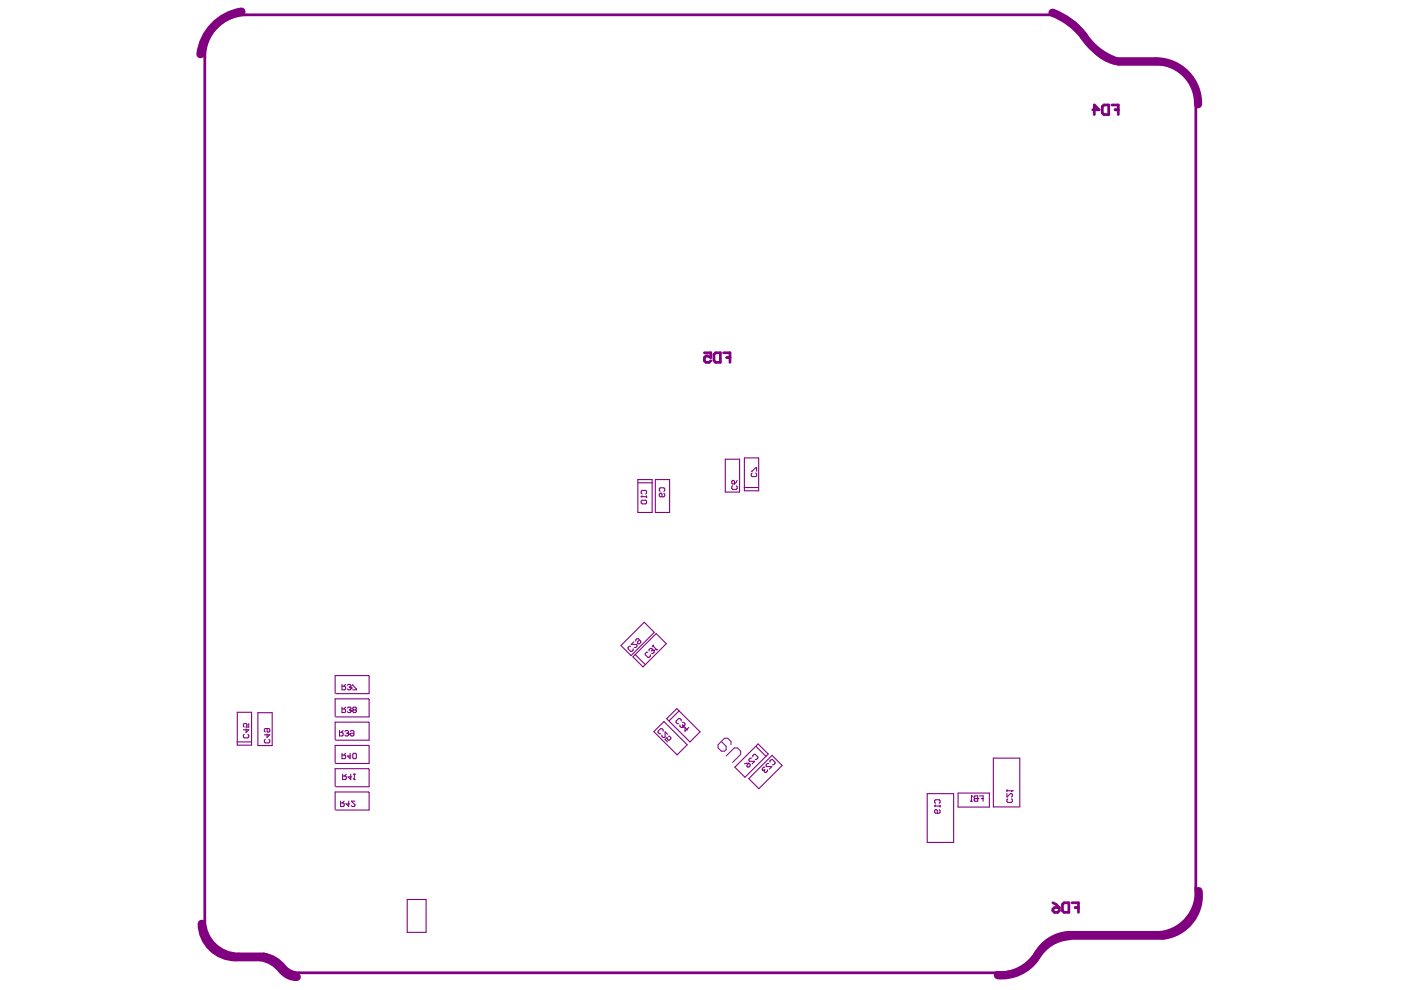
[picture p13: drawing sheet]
<svg xmlns="http://www.w3.org/2000/svg" width="297mm" height="210mm" viewBox="0 0 297 210" stroke-linecap="round" stroke-linejoin="round" font-family="sans-serif">
<g fill="none" stroke="#800080" stroke-width=".23">
<path d="M153.8 97.4h3v6.9h-3zM157.8 97.1h3.1v7h-3.1zM159.3 99.9h.2l.7-.8h.2v.8M135.2 101.7h3.1v7h-3.1zM135.3 102.4h3M135.9 105.3h.1M135.9 106.3l.2-.2h.8l.2 .2v.3l-.2 .2h-.8l-.2-.2zM135.9 105.3h1.2M136.1 104.7l-.2-.2v-.3l.2-.2h.8l.2 .2v.3l-.2 .2M136.1 105.1l-.2 .2M137.1 105.1v.4M138.9 101.7h3.1v7h-3.1z"/>
<path d="M140 104.2l-.2-.2v-.4l.2-.2h.7l.2 .2v.4l-.2 .2M140.7 104.6l.2 .2v.3l-.2 .2h-.7l-.2-.2v-.3l.4-.2 .2 .2v.5M155.1 102l.4-.1 .2 .1v.6h-.4l-.2-.2zM155.3 103l-.2 .2v.4l.2 .2h.8l.2-.2v-.4l-.2-.2M156.3 101.9l-.6 .7M157.8 103.4h3M159.5 100.3l-.2 .2v.4l.2 .2h.7l.2-.2v-.4l-.2-.2M131.7 136.9l4.9-5 2.1 2.2-4.9 4.9zM133.7 137h-.3l-.2 .3v.3l.5 .5h.3l.2-.3v-.2M134.2 139.3l4.9-5 2.2 2.2-5 4.9zM134.4 136.1l-.6 .5h1.1l.1 .2v.2l-.2 .3h-.3M134.6 138.7l2.2 2.2"/>
<path d="M135.6 135.7l-.4 .4v.3l.4 .1 .3-.3v-.3l-.6-.5h-.3l-.2 .3v.2M137.3 138.3h-.2l-.3 .3v.2l.5 .6h.3l.3-.3v-.3M138.3 137.9l-.1-.4h-.3l-.3 .2v.3M138.3 137.9h.3M138.3 137.9l-.1 .1M138.4 136.9l.8 .8M138.6 137.9h.1M138.6 137.9l.1 .4-.3 .3h-.2M138.6 136.8l-.3 .3M139 137.7h.2M139.2 137.7h.1M50.3 157.3h3"/>
<path d="M50.3 151h3v7h-3zM51.8 155.7l-.2 .2v.4l.2 .1h.8l.1-.1v-.4l-.1-.2M52.2 154.5v.8l.5-.6h-1.1M52.7 153.4v.8h-.5l.2-.6-.2-.2h-.4l-.2 .2v.4l.2 .2M54.7 151.1h3v7h-3zM56.2 156.7l-.1 .2v.4l.1 .2h.8l.2-.2v-.4l-.2-.2M56.6 154.5v.5l.2 .2 .4-.2v-.3l-.2-.2h-.8l-.1 .2v.3l.1 .2M56.6 155.6v.8l.6-.6h-1.1M71.1 147v-3.8h7l.2 .2v3.7h-7.1M71.1 151.9v-3.7h7l.2 .1v3.7h-7.1M71.1 156.8v-3.7h7l.2 .1v3.7h-7.1M72 154.9v1.1h.6l.1-.2v-.3l-.1-.2h-.6"/>
<path d="M72.5 145.1v1.2h.6l.2-.2v-.4l-.2-.2h-.6M72.5 149.9v1.2h.6l.2-.2v-.4l-.2-.2h-.6M72.5 159.7v1.2h.6l.2-.2v-.4l-.2-.2h-.6M72.7 154.9l-.3 .4M73.1 155.1l.2-.2h.4l.2 .2-.2 .4M73.3 159.7l-.4 .4M73.3 149.9l-.4 .4M73.3 145.1l-.4 .4M73.5 155.5h.2M73.7 145.3l.1-.2h.4l.2 .2-.2 .4M73.7 150.1l.1-.2h.4l.2 .2-.2 .4M73.7 155.5l.2 .2"/>
<path d="M73.9 155.7h.1M73.9 155.7l-.2 .3h-.4l-.2-.2M74 150.5h.2M74 145.7h.2M74.2 159.7v1.2l-.5-.6h.7M74.2 150.5l.2 .2M74.2 145.7l.2 .2M74.3 155.1l.2-.2h.3l.2 .2v.7l-.2 .2h-.3l-.2-.3 .2-.2h.5M74.4 150.7h.1M74.4 145.9h.1M74.4 150.7l-.2 .4h-.4l-.1-.2M74.4 145.9l-.2 .4h-.4l-.1-.2"/>
<path d="M74.8 159.9l.2-.2h.4l.2 .2v.8l-.2 .2h-.4l-.2-.2zM74.8 145.1v.2l.8 .8v.2h-.8M75 150.5l-.2-.2 .2-.4h.4l.2 .2-.2 .4M75 150.5l-.2 .2 .2 .4h.4l.2-.2-.2-.4M75 150.5h.4M138.6 155.1l2.2-2.1 4.9 4.9-2.1 2.2zM140.6 155v-.2l-.3-.3h-.2l-.6 .5v.3l.3 .3h.3M141.3 152.4l2.2-2.2 4.9 5-2.1 2.1zM141.5 155.7l-.5-.5v1l-.4 .2-.3-.3v-.3M141.7 156.1h.3l.2 .3v.2l-.2 .3h-.3l-.3-.5-.4 .4 .5 .5M144 150.7l-2.1 2.1M144.2 153.7v.3l.2 .2 .4-.1"/>
<path d="M144.4 152.9v-.3l-.2-.2h-.3l-.6 .5v.3l.3 .2h.3M144.7 153.2h.3l.2 .2-.1 .4h-.3M144.7 153.7l.1 .1M144.8 154.1h.1M144.8 153.8v.3M146 154.2l-.8 .8v-.8l.6 .6M160.3 158.3l2.1 2.1M71.1 161.8v-3.8h7l.2 .2v3.7h-7.1M71.1 166.7v-3.7h7l.2 .1v3.7h-7.1M71.1 171.6v-3.7h7l.2 .1v3.7h-7.1M72.2 169.9v1.1h.6l.2-.2v-.4l-.2-.2h-.6M72.6 164.1v1.2h.6l.2-.2v-.4l-.2-.2h-.6"/>
<path d="M73 169.9l-.4 .3M73.4 164.1l-.4 .4M73.9 169.9v1.1l-.5-.6h.7M74.4 164.1v1.2l-.6-.6h.8M74.9 164.1h.4M74.9 165.1l.2 .2M75.1 165.3h.1M75.1 164.1v1.2M75.3 169.9h-.8l.8 .7v.2l-.2 .2h-.4l-.2-.2M155.8 162.7l4.9-5 2.2 2.2-5 4.9zM158.4 162.2l.4-.4 .3 .3v.3l-.3 .2h-.3zM158.8 165.1l4.9-4.9 2.1 2.1-4.9 4.9z"/>
<path d="M158.8 161.8l-1 .2M159.3 160.7h-.2l-.3 .3v.3l.1 .1h1.1l-.5 .6M159.6 160.5v-.3l.3-.3h.2l.6 .6v.2l-.3 .3h-.3M161.8 163.3h.1M161.8 163.3h.2M162.2 162.7h-.3l-.3 .2 .2 .4M162.2 163.2l-.2 .1M162.7 163.2v.3l-.3 .2-.4-.1v-.3M163 161.9h-.3l-.3 .2v.3l.2 .1h1l-.5 .6M163.2 161.6v-.3l.3-.2h.3l.5 .5v.3l-.2 .2h-.3M196.5 168.3h5.7v10.3h-5.6v-10.2M198.2 170.9h.1"/>
<path d="M198.2 170.9h1.1M198.4 170.3l-.2-.2v-.3l.2-.2h.7l.2 .2v.3l-.2 .2M198.4 170.7l-.2 .2M199.1 171.7l.2 .1v.4l-.2 .2h-.7l-.2-.2v-.4l.3-.1 .2 .1v.6M199.3 170.7v.4M203.1 168.1h6.7v3h-6.7zM205.8 169.9h.3M206 168.7h.1M206 168.7v1.2M206 168.7l.1 .2M206.5 168.9l.2-.2h.6v1.2h-.6l-.2-.2 .2-.4zM206.7 169.3h.6"/>
<path d="M207.3 169.3h.1M207.7 168.7h.7v1.2M208.1 169.3h.3M213.5 168.2v.8l.8-.8 .3 .2v.4l-.2 .2M213.5 167.5v.4M213.5 167.7h1.1M213.7 169.4l-.2 .2v.3l.2 .2h.7l.2-.2v-.3l-.2-.2M214.6 167.7h.1M214.6 167.7l-.2 .2M216.2 171v-10.3h-5.6v10.4h5.7M86.3 190.7h4v7h-4z"/>
</g>
<g fill="none" stroke="#800080" stroke-width=".58">
<path d="M43.4 12v183.2a7.1 7.1 0 0 0 7.2 7h5.3a7.6 7.6 0 0 1 4.9 3.1l.5 .4a3.9 3.9 0 0 0 2.1 .6h149.5M52.1 3.1a8.9 8.9 0 0 0-8.7 9.1M52.2 3.1h170.9M223 3.2a7.7 7.7 0 0 1 7.3 5M230.3 8.2a8.5 8.5 0 0 0 6.9 5.4h9.3a7.3 7.3 0 0 1 7.1 7.4M231.7 23.3h1.3l-1-1v2M233.7 22.6l.3-.3h1.1v2h-1.1l-.3-.3zM235.7 22.3h1.4v2M236.4 23.3h.7M253.5 20.8v167.8M149.3 74.8h1.4v1l-.7-.3h-.3l-.4 .3v.7l.4 .3h.7l.3-.3M151.4 75.1l.3-.3h1v2h-1l-.3-.3z"/>
<path d="M153.4 74.8h1.4v2M154.1 75.8h.7M223.2 192.8l.4-.4h1v.7l-.4 .3h-.6l-.4-.3zM223.2 191.4l.7 .3 .7 .7M225.3 191.7l.3-.3h1v2h-1l-.3-.3zM227.3 191.4h1.4v2M228 192.4h.7M246.2 197.7h-19.7a9.1 9.1 0 0 0-7.4 5 8.9 8.9 0 0 1-7.9 3.5M253.5 188.2a8.5 8.5 0 0 1-7.5 9.5"/>
</g>
<path d="M152.9 157.2l1.1 1v.7l-.4 .4h-.7l-.7-.7v-.7l1.4-1.4h.7l.7 .7v.7M154 160.3l1.7-1.7h.7l.6 .7v.6l-1.7 1.8" fill="none" stroke="#800080" stroke-width=".21"/>
<path d="M51.2 2.5a10.4 10.4 0 0 0-8.7 9M223.1 2.7a15.8 15.8 0 0 1 7.7 6.3 13.4 13.4 0 0 0 5.8 3.9M237 13h8.1M245.3 13a8.9 8.9 0 0 1 8.7 9.1M42.8 195.9a7.1 7.1 0 0 0 7.2 7.1h5.3a7 7 0 0 1 4.5 2.6M226.6 198.5a8.7 8.7 0 0 0-6.8 4.2M254.1 188.9a8.5 8.5 0 0 1-7.6 9.5h-19.7M60 205.8a3.9 3.9 0 0 0 2.9 1.3M219.6 203.1a8.9 8.9 0 0 1-8 3.7" fill="none" stroke="#800080" stroke-width="1.7"/>
</svg>
